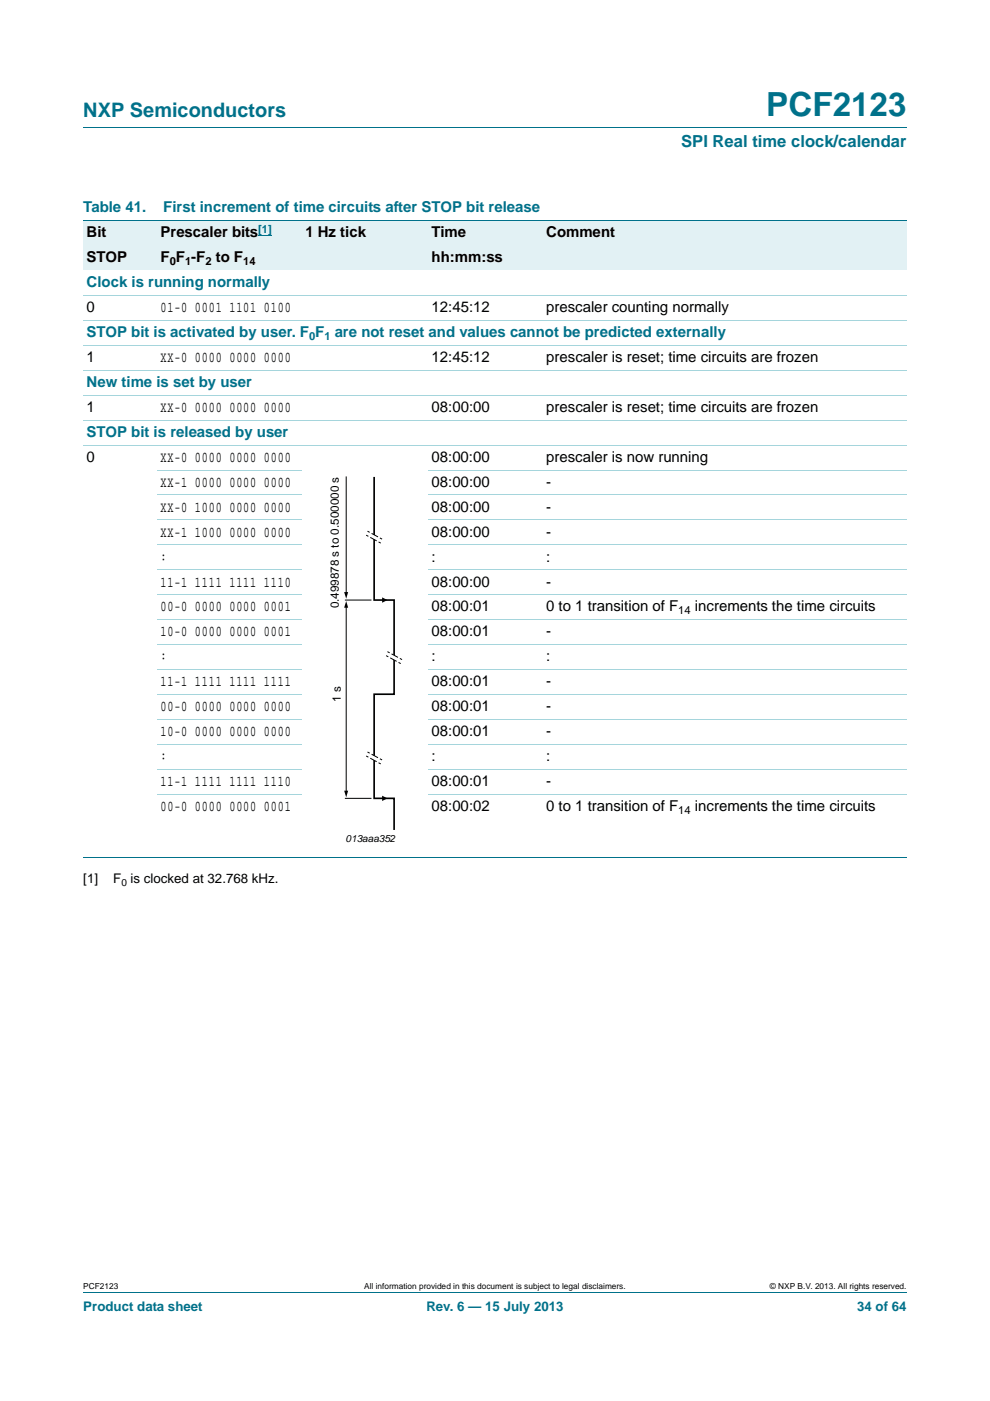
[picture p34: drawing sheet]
<svg xmlns="http://www.w3.org/2000/svg" width="210mm" height="297mm" viewBox="0 0 210 297" stroke-linecap="round" stroke-linejoin="round" font-family="sans-serif">
<defs><g id="words">
<text font-size="7" fill="#00718a" x="162.5" y="24.6">PCF2123</text>
<text font-size="4.2" fill="#00718a" x="17.7" y="24.9">NXP Semiconductors</text>
<text font-size="3.5" fill="#00718a" x="144.5" y="31.1">SPI Real time clock/calendar</text>
<g font-size="3.2" fill="#00718a">
<text x="17.7" y="45">Table 41.</text>
<text x="34.6" y="45">First increment of time circuits after STOP bit release</text>
<text x="18.4" y="60.9">Clock is running normally</text>
<text x="18.4" y="71.4">STOP bit is activated by user. F F are not reset and values cannot be predicted externally</text>
<text x="18.4" y="82">New time is set by user</text>
<text x="18.4" y="92.6">STOP bit is released by user</text>
</g>
<g font-size="3.2">
<text x="18.4" y="50.3">Bit</text>
<text x="34.1" y="50.3">Prescaler bits</text>
<text x="64.8" y="50.3">1 Hz tick</text>
<text x="91.5" y="50.3">Time</text>
<text x="115.8" y="50.3">Comment</text>
<text x="18.4" y="55.6">STOP</text>
<text x="34.1" y="55.6">F F -F to F</text>
<text x="91.5" y="55.6">hh:mm:ss</text>
<text x="18.4" y="66.1">0</text>
<text x="34.1" y="66.1">01-0 0001 1101 0100</text>
<text x="91.5" y="66.1">12:45:12</text>
<text x="115.8" y="66.1">prescaler counting normally</text>
<text x="18.4" y="76.7">1</text>
<text x="34.1" y="76.7">XX-0 0000 0000 0000</text>
<text x="91.5" y="76.7">12:45:12</text>
<text x="115.9" y="76.7">prescaler is reset; time circuits are frozen</text>
<text x="18.4" y="87.3">1</text>
<text x="34.1" y="87.3">XX-0 0000 0000 0000</text>
<text x="91.5" y="87.3">08:00:00</text>
<text x="115.9" y="87.3">prescaler is reset; time circuits are frozen</text>
<text x="18.4" y="97.9">0</text>
<text x="34.1" y="97.9">XX-0 0000 0000 0000</text>
<text x="91.5" y="97.9">08:00:00</text>
<text x="115.8" y="97.9">prescaler is now running</text>
<text x="34.1" y="103.2">XX-1 0000 0000 0000</text>
<text x="91.5" y="103.2">08:00:00</text>
<text x="115.8" y="103.2">-</text>
<text x="34.1" y="108.5">XX-0 1000 0000 0000</text>
<text x="34.1" y="113.8">XX-1 1000 0000 0000</text>
<text x="91.5" y="108.5">08:00:00</text>
<text x="91.5" y="113.8">08:00:00</text>
<text x="115.8" y="108.5">-</text>
<text x="115.8" y="113.8">-</text>
<text x="34.1" y="119.1">:</text>
<text x="91.5" y="119.1">:</text>
<text x="115.8" y="119.1">:</text>
<text x="34.1" y="124.4">11-1 1111 1111 1110</text>
<text x="91.5" y="124.4">08:00:00</text>
<text x="115.8" y="124.4">-</text>
<text x="34.1" y="129.6">00-0 0000 0000 0001</text>
<text x="91.5" y="129.6">08:00:01</text>
<text x="115.8" y="129.6">0 to 1 transition of F</text>
<text x="147.4" y="129.6">increments the time circuits</text>
<text x="34.1" y="134.9">10-0 0000 0000 0001</text>
<text x="91.5" y="134.9">08:00:01</text>
<text x="115.8" y="134.9">-</text>
<text x="34.1" y="140.2">:</text>
<text x="91.5" y="140.2">:</text>
<text x="115.8" y="140.2">:</text>
<text x="34.1" y="145.5">11-1 1111 1111 1111</text>
<text x="91.5" y="145.5">08:00:01</text>
<text x="115.8" y="145.5">-</text>
<text x="34.1" y="150.8">00-0 0000 0000 0000</text>
<text x="91.5" y="150.8">08:00:01</text>
<text x="115.8" y="150.8">-</text>
<text x="34.1" y="156.1">10-0 0000 0000 0000</text>
<text x="34.1" y="161.4">:</text>
<text x="91.5" y="156.1">08:00:01</text>
<text x="91.5" y="161.4">:</text>
<text x="115.8" y="156.1">-</text>
<text x="115.8" y="161.4">:</text>
<text x="34.1" y="166.7">11-1 1111 1111 1110</text>
<text x="91.5" y="166.7">08:00:01</text>
<text x="115.8" y="166.7">-</text>
<text x="34.1" y="172">00-0 0000 0000 0001</text>
<text x="91.5" y="172">08:00:02</text>
<text x="115.8" y="172">0 to 1 transition of F</text>
<text x="147.4" y="172">increments the time circuits</text>
</g>
<g font-size="2.8">
<text x="17.7" y="187.3">[1]</text>
<text x="24" y="187.3">F is clocked at 32.768 kHz.</text>
</g>
<g font-size="2.8" fill="#00718a">
<text x="17.7" y="277.9">Product data sheet</text>
<text x="90.4" y="277.9">Rev. 6 — 15 July 2013</text>
<text x="181.8" y="277.9">34 of 64</text>
</g>
<g font-size="2.5">
<text x="71.9" y="129" transform="rotate(-90 71.9 129)">0.499878 s to 0.500000 s</text>
<text x="72.3" y="148.8" transform="rotate(-90 72.3 148.8)">1 s</text>
</g>
<text font-size="2.4" fill="#00f" x="54.8" y="49.3">[1]</text>
<g font-size="2.4">
<text x="36" y="56.1">0</text>
<text x="39.3" y="56.1">1</text>
<text x="43.6" y="56.1">2</text>
<text x="51.6" y="56.1">14</text>
<text x="143.9" y="130.2">14</text>
<text x="143.9" y="172.6">14</text>
</g>
<g font-size="2.4" fill="#00718a">
<text x="65.6" y="72">0</text>
<text x="68.8" y="72">1</text>
</g>
<g font-size="2.1">
<text x="73.3" y="178.6">013aaa352</text>
<text x="25.7" y="187.8">0</text>
</g>
<g font-size="1.8">
<text x="17.7" y="273.3">PCF2123</text>
<text x="77.3" y="273.3">All information provided in this document is subject to legal disclaimers.</text>
<text x="163.3" y="273.3">© NXP B.V. 2013. All rights reserved.</text>
</g>
</g></defs>
<path d="M17.7 27h174.6M17.7 273.9h174.6" fill="none" stroke="#00718a" stroke-width=".21"/>
<g fill="#e2f1f4">
<path d="M17.7 46.7h15.7v5.3h-15.7z"/>
<path d="M33.4 46.7h30.7v5.3h-30.7z"/>
</g>
<path d="M54.8 50h2.9" fill="none" stroke="#00f" stroke-width=".21"/>
<g fill="#e2f1f4">
<path d="M64.1 46.7h26.7v10.6h-26.7z"/>
<path d="M90.8 46.7h24.3v5.3h-24.3z"/>
<path d="M115.1 46.7h77.2v10.6h-77.2z"/>
<path d="M17.7 52h15.7v5.3h-15.7z"/>
<path d="M33.4 52h30.7v5.3h-30.7z"/>
<path d="M90.8 52h24.3v5.3h-24.3z"/>
</g>
<path d="M17.7 46.7h174.6M17.7 181.9h174.6" fill="none" stroke="#00718a" stroke-width=".21"/>
<g fill="none" stroke="#a5d5dc" stroke-width=".21">
<path d="M17.7 62.6h174.6M17.7 67.9h174.6M17.7 73.2h174.6M17.7 78.5h174.6M17.7 83.8h174.6M17.7 89.1h174.6M17.7 94.4h174.6M33.4 99.7h30.7M90.8 99.7h101.5M33.4 104.9h30.7M33.4 110.2h30.7M33.4 115.5h30.7"/>
<path d="M90.8 104.9h101.5M90.8 110.2h101.5M90.8 115.5h101.5M33.4 120.8h30.7M33.4 126.1h30.7M33.4 131.4h30.7M33.4 136.7h30.7M90.8 120.8h101.5M90.8 126.1h101.5M90.8 131.4h101.5M90.8 136.7h101.5M33.4 142h30.7"/>
<path d="M33.4 147.3h30.7M33.4 152.6h30.7M33.4 157.9h30.7M90.8 142h101.5M90.8 147.3h101.5M90.8 152.6h101.5M90.8 157.9h101.5M33.4 163.2h30.7M33.4 168.4h30.7M90.8 163.2h101.5M90.8 168.4h101.5"/>
</g>
<path d="M73 125.5h.8l-.4 1.4zM73.4 127.4l.4 1.4h-.8zM81.1 126.7l1.1 .5-1.1 .6zM73 167.6h.8l-.4 1.5zM81.1 168.7l1.1 .6-1.1 .5z" fill="#000"/>
<path d="M73.4 101.1v24.7M73.4 128.6v39.2" fill="none" stroke="#000" stroke-width=".21"/>
<path d="M79.4 101.1v26.1h4.2v20h-4.2v22.1h4.2v6.7" fill="none" stroke="#000" stroke-width=".35"/>
<path d="M82.2 138.2l3.1 1.7-.3 .8-3.1-1.7z" fill="#fff"/>
<path d="M81.9 139l3.1 1.7M82.2 138.2l3.1 1.7" fill="none" stroke="#000" stroke-width=".21" stroke-dasharray=".5 .5 1.6 .5 .5" stroke-linecap="butt"/>
<path d="M77.9 159.4l3.2 1.7-.3 .9-3.1-1.7z" fill="#fff"/>
<path d="M77.9 159.4l3.2 1.7M77.7 160.3l3.1 1.7" fill="none" stroke="#000" stroke-width=".21" stroke-dasharray=".5 .5 1.6 .5 .5" stroke-linecap="butt"/>
<path d="M77.9 112.6l3.2 1.7-.3 .9-3.1-1.7z" fill="#fff"/>
<path d="M77.7 113.5l3.1 1.7M77.9 112.6l3.2 1.7" fill="none" stroke="#000" stroke-width=".21" stroke-dasharray=".5 .5 1.6 .5 .5" stroke-linecap="butt"/>
<path d="M73.1 127.2h5.7M73.1 169.3h5.7" fill="none" stroke="#000" stroke-width=".21"/>
<use href="#words"/>
</svg>
